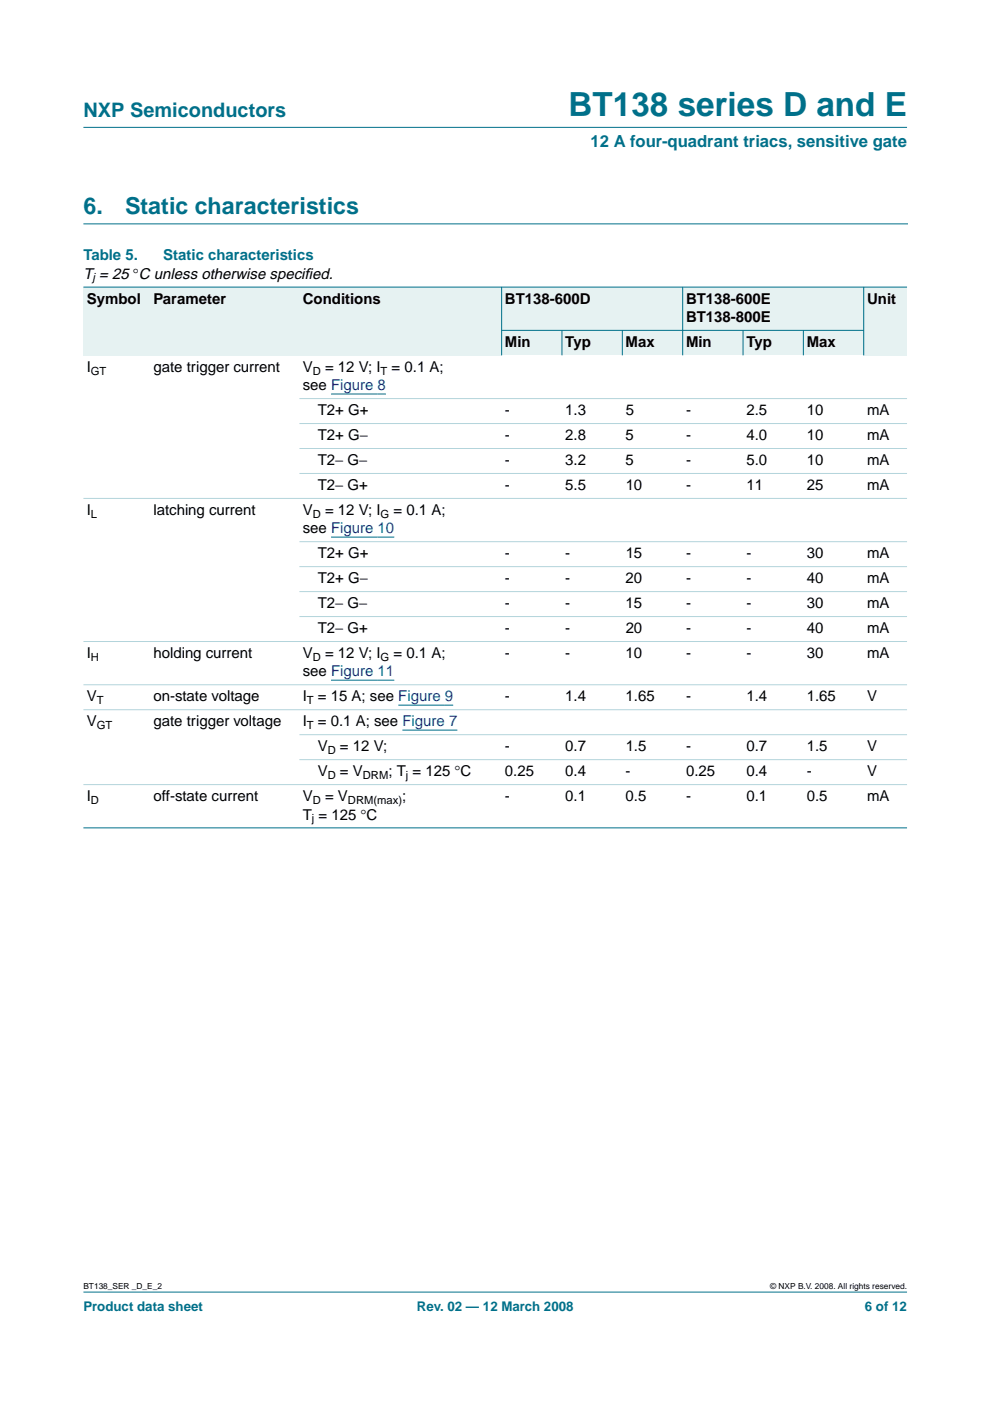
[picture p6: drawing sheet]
<svg xmlns="http://www.w3.org/2000/svg" width="210mm" height="297mm" viewBox="0 0 210 297" stroke-linecap="round" stroke-linejoin="round" font-family="sans-serif">
<defs><g id="words">
<text font-size="7.1" fill="#00708a" x="120.6" y="24.7">BT138 series D and E</text>
<g font-size="4.9" fill="#00708a">
<text x="17.7" y="45.5">6.</text>
<text x="26.5" y="45.5">Static characteristics</text>
</g>
<text font-size="4.2" fill="#00708a" x="17.7" y="24.9">NXP Semiconductors</text>
<text font-size="3.5" fill="#00708a" x="125.2" y="31.1">12 A four-quadrant triacs, sensitive gate</text>
<g font-size="3.2" fill="#00708a">
<text x="17.7" y="55.2">Table 5.</text>
<text x="34.6" y="55.2">Static characteristics</text>
</g>
<g font-size="3.2">
<text x="17.7" y="59.1">T = 25 °C unless otherwise specif</text>
<text x="64.6" y="59.1">ied.</text>
<text x="18.4" y="64.4">Symbol</text>
<text x="32.5" y="64.4">Parameter</text>
<text x="64.2" y="64.4">Conditions</text>
<text x="107.1" y="64.4">BT138-600D</text>
<text x="145.5" y="64.4">BT138-600E</text>
<text x="183.8" y="64.4">Unit</text>
<text x="145.5" y="68.3">BT138-800E</text>
<text x="107.1" y="73.6">Min</text>
<text x="119.9" y="73.6">Typ</text>
<text x="132.7" y="73.6">Max</text>
<text x="145.5" y="73.6">Min</text>
<text x="158.2" y="73.6">Typ</text>
<text x="171" y="73.6">Max</text>
<text x="18.4" y="78.9">I</text>
<text x="32.5" y="78.9">gate trigger current</text>
<text x="64.2" y="82.7">see Figure 8</text>
<text x="64.2" y="78.9">V</text>
<text x="68.9" y="78.9">= 12 V; I</text>
<text x="83" y="78.9">= 0.1 A;</text>
<text x="67.4" y="88">T2+ G+</text>
<text x="107.1" y="88">-</text>
<text x="119.9" y="88">1.3</text>
<text x="132.7" y="88">5</text>
<text x="145.5" y="88">-</text>
<text x="158.2" y="88">2.5</text>
<text x="171" y="88">10</text>
<text x="183.8" y="88">mA</text>
<text x="67.4" y="93.3">T2+ G−</text>
<text x="107.1" y="93.3">-</text>
<text x="119.9" y="93.3">2.8</text>
<text x="132.7" y="93.3">5</text>
<text x="145.5" y="93.3">-</text>
<text x="158.2" y="93.3">4.0</text>
<text x="171" y="93.3">10</text>
<text x="183.8" y="93.3">mA</text>
<text x="67.4" y="98.6">T2− G−</text>
<text x="107.1" y="98.6">-</text>
<text x="119.9" y="98.6">3.2</text>
<text x="132.7" y="98.6">5</text>
<text x="145.5" y="98.6">-</text>
<text x="158.2" y="98.6">5.0</text>
<text x="171" y="98.6">10</text>
<text x="183.8" y="98.6">mA</text>
<text x="67.4" y="103.9">T2− G+</text>
<text x="107.1" y="103.9">-</text>
<text x="119.9" y="103.9">5.5</text>
<text x="132.7" y="103.9">10</text>
<text x="145.5" y="103.9">-</text>
<text x="158.2" y="103.9">11</text>
<text x="171" y="103.9">25</text>
<text x="183.8" y="103.9">mA</text>
<text x="18.4" y="109.2">I</text>
<text x="32.5" y="109.2">latching current</text>
<text x="64.2" y="113.1">see Figure 10</text>
<text x="64.2" y="109.2">V</text>
<text x="68.9" y="109.2">= 12 V; I</text>
<text x="83.4" y="109.2">= 0.1 A;</text>
<text x="67.4" y="118.4">T2+ G+</text>
<text x="107.1" y="118.4">-</text>
<text x="119.9" y="118.4">-</text>
<text x="132.7" y="118.4">15</text>
<text x="145.5" y="118.4">-</text>
<text x="158.2" y="118.4">-</text>
<text x="171" y="118.4">30</text>
<text x="183.8" y="118.4">mA</text>
<text x="67.4" y="123.7">T2+ G−</text>
<text x="107.1" y="123.7">-</text>
<text x="119.9" y="123.7">-</text>
<text x="132.7" y="123.7">20</text>
<text x="145.5" y="123.7">-</text>
<text x="158.2" y="123.7">-</text>
<text x="171" y="123.7">40</text>
<text x="183.8" y="123.7">mA</text>
<text x="67.4" y="129">T2− G−</text>
<text x="107.1" y="129">-</text>
<text x="119.9" y="129">-</text>
<text x="132.7" y="129">15</text>
<text x="145.5" y="129">-</text>
<text x="158.2" y="129">-</text>
<text x="171" y="129">30</text>
<text x="183.8" y="129">mA</text>
<text x="67.4" y="134.2">T2− G+</text>
<text x="107.1" y="134.2">-</text>
<text x="119.9" y="134.2">-</text>
<text x="132.7" y="134.2">20</text>
<text x="145.5" y="134.2">-</text>
<text x="158.2" y="134.2">-</text>
<text x="171" y="134.2">40</text>
<text x="183.8" y="134.2">mA</text>
<text x="18.4" y="139.5">I</text>
<text x="32.5" y="139.5">holding current</text>
<text x="64.2" y="143.4">see Figure 11</text>
<text x="64.2" y="139.5">V</text>
<text x="68.9" y="139.5">= 12 V; I</text>
<text x="83.4" y="139.5">= 0.1 A;</text>
<text x="107.1" y="139.5">-</text>
<text x="119.9" y="139.5">-</text>
<text x="132.7" y="139.5">10</text>
<text x="145.5" y="139.5">-</text>
<text x="158.2" y="139.5">-</text>
<text x="171" y="139.5">30</text>
<text x="183.8" y="139.5">mA</text>
<text x="18.4" y="148.7">V</text>
<text x="32.5" y="148.7">on-state voltage</text>
<text x="64.2" y="148.7">I</text>
<text x="67.4" y="148.7">= 15 A; see Figure 9</text>
<text x="107.1" y="148.7">-</text>
<text x="119.9" y="148.7">1.4</text>
<text x="132.7" y="148.7">1.65</text>
<text x="145.5" y="148.7">-</text>
<text x="158.2" y="148.7">1.4</text>
<text x="171" y="148.7">1.65</text>
<text x="183.8" y="148.7">V</text>
<text x="18.4" y="154">V</text>
<text x="32.5" y="154">gate trigger voltage</text>
<text x="64.2" y="154">I</text>
<text x="67.4" y="154">= 0.1 A; see Figure 7</text>
<text x="67.4" y="159.3">V</text>
<text x="72.1" y="159.3">= 12 V;</text>
<text x="107.1" y="159.3">-</text>
<text x="119.9" y="159.3">0.7</text>
<text x="132.7" y="159.3">1.5</text>
<text x="145.5" y="159.3">-</text>
<text x="158.2" y="159.3">0.7</text>
<text x="171" y="159.3">1.5</text>
<text x="183.8" y="159.3">V</text>
<text x="67.4" y="164.6">V</text>
<text x="72.1" y="164.6">= V</text>
<text x="82.4" y="164.6">; T = 125 °C</text>
<text x="107.1" y="164.6">0.25</text>
<text x="119.9" y="164.6">0.4</text>
<text x="132.7" y="164.6">-</text>
<text x="145.4" y="164.6">0.25</text>
<text x="158.2" y="164.6">0.4</text>
<text x="171" y="164.6">-</text>
<text x="183.8" y="164.6">V</text>
<text x="18.4" y="169.9">I</text>
<text x="32.5" y="169.9">off-state current</text>
<text x="64.2" y="173.8">T = 125 °C</text>
<text x="64.2" y="169.9">V</text>
<text x="68.9" y="169.9">= V</text>
<text x="85.3" y="169.9">;</text>
<text x="107.1" y="169.9">-</text>
<text x="119.9" y="169.9">0.1</text>
<text x="132.7" y="169.9">0.5</text>
<text x="145.5" y="169.9">-</text>
<text x="158.2" y="169.9">0.1</text>
<text x="171" y="169.9">0.5</text>
<text x="183.8" y="169.9">mA</text>
</g>
<g font-size="2.8" fill="#00708a">
<text x="17.7" y="278">Product data sheet</text>
<text x="88.4" y="278">Rev. 02 — 12 March 2008</text>
<text x="183.4" y="278">6 of 12</text>
</g>
<g font-size="2.4">
<text x="19.6" y="59.7">j</text>
<text x="19.3" y="79.4">GT</text>
<text x="66.3" y="79.4">D</text>
<text x="80.7" y="79.4">T</text>
<text x="19.3" y="109.8">L</text>
<text x="66.3" y="109.8">D</text>
<text x="80.7" y="109.8">G</text>
<text x="19.3" y="140.1">H</text>
<text x="66.3" y="140.1">D</text>
<text x="80.7" y="140.1">G</text>
<text x="20.5" y="149.3">T</text>
<text x="65.1" y="149.3">T</text>
<text x="20.5" y="154.6">GT</text>
<text x="65.1" y="154.6">T</text>
<text x="69.5" y="159.9">D</text>
<text x="69.5" y="165.2">D</text>
<text x="76.9" y="165.2">DRM</text>
<text x="86.1" y="165.2">j</text>
<text x="19.3" y="170.5">D</text>
<text x="66.3" y="170.5">D</text>
<text x="73.8" y="170.5">DRM(max)</text>
<text x="66.1" y="174.3">j</text>
</g>
<g font-size="1.8">
<text x="17.7" y="273.4">BT138_SER _D_E_2</text>
<text x="163.3" y="273.4">© NXP B.V. 2008. All rights reserved.</text>
</g>
</g></defs>
<g fill="#00708a" stroke="#00708a" stroke-width=".21">
<path d="M17.7 273.9h174.6z"/>
<path d="M17.7 27h174.6z"/>
</g>
<path d="M17.7 47.5h174.7" fill="none" stroke="#00708a" stroke-width=".21"/>
<g fill="#e6f2f2">
<path d="M17.7 60.9h14.1v14.4h-14.1z" fill-rule="evenodd"/>
<path d="M31.8 60.9h31.7v14.4h-31.7z" fill-rule="evenodd"/>
<path d="M63.5 60.9h37.9v14.4h-37.9z" fill-rule="evenodd"/>
<path d="M101.4 60.9h5v14.4h-5z" fill-rule="evenodd"/>
<path d="M106.4 60.9h38.3v9.1h-38.3z" fill-rule="evenodd"/>
<path d="M144.7 60.9h38.4v9.1h-38.4z" fill-rule="evenodd"/>
<path d="M183.1 60.9h9.2v14.4h-9.2z" fill-rule="evenodd"/>
<path d="M106.4 70h12.8v5.3h-12.8z" fill-rule="evenodd"/>
<path d="M119.2 70h12.7v5.3h-12.7z" fill-rule="evenodd"/>
<path d="M131.9 70h12.8v5.3h-12.8z" fill-rule="evenodd"/>
<path d="M144.7 70h12.8v5.3h-12.8z" fill-rule="evenodd"/>
<path d="M157.5 70h12.8v5.3h-12.8z" fill-rule="evenodd"/>
<path d="M170.3 70h12.8v5.3h-12.8z" fill-rule="evenodd"/>
</g>
<path d="M70.2 83.5h11.6M70.2 113.9h13.4M70.2 144.2h13.4M84.4 149.5h11.7M85.3 154.8h11.7" fill="none" stroke="#00f" stroke-width=".21"/>
<g fill="#00708a" stroke="#00708a" stroke-width=".21">
<path d="M106.4 60.8v14.5z"/>
<path d="M119.2 70v5.3z"/>
<path d="M131.9 70v5.3z"/>
<path d="M144.7 60.8v14.5z"/>
<path d="M157.5 70v5.3z"/>
<path d="M170.3 70v5.3z"/>
<path d="M183.1 60.8v14.5z"/>
<path d="M17.7 60.9h174.6z"/>
<path d="M106.3 70h76.9z"/>
<path d="M17.7 175.5h174.6z"/>
</g>
<g fill="#b3d4db" stroke="#b3d4db" stroke-width=".21">
<path d="M63.5 84.5h128.8z"/>
<path d="M63.5 89.8h128.8z"/>
<path d="M63.5 95.1h128.8z"/>
<path d="M63.5 100.4h128.8z"/>
<path d="M17.7 105.7h174.6z"/>
<path d="M63.5 114.8h128.8z"/>
<path d="M63.5 120.1h128.8z"/>
<path d="M63.5 125.4h128.8z"/>
<path d="M63.5 130.7h128.8z"/>
<path d="M17.7 136h174.6z"/>
<path d="M17.7 145.2h174.6z"/>
<path d="M17.7 150.5h174.6z"/>
<path d="M63.5 155.8h128.8z"/>
<path d="M63.5 161.1h128.8z"/>
<path d="M17.7 166.4h174.6z"/>
</g>
<use href="#words"/>
</svg>
